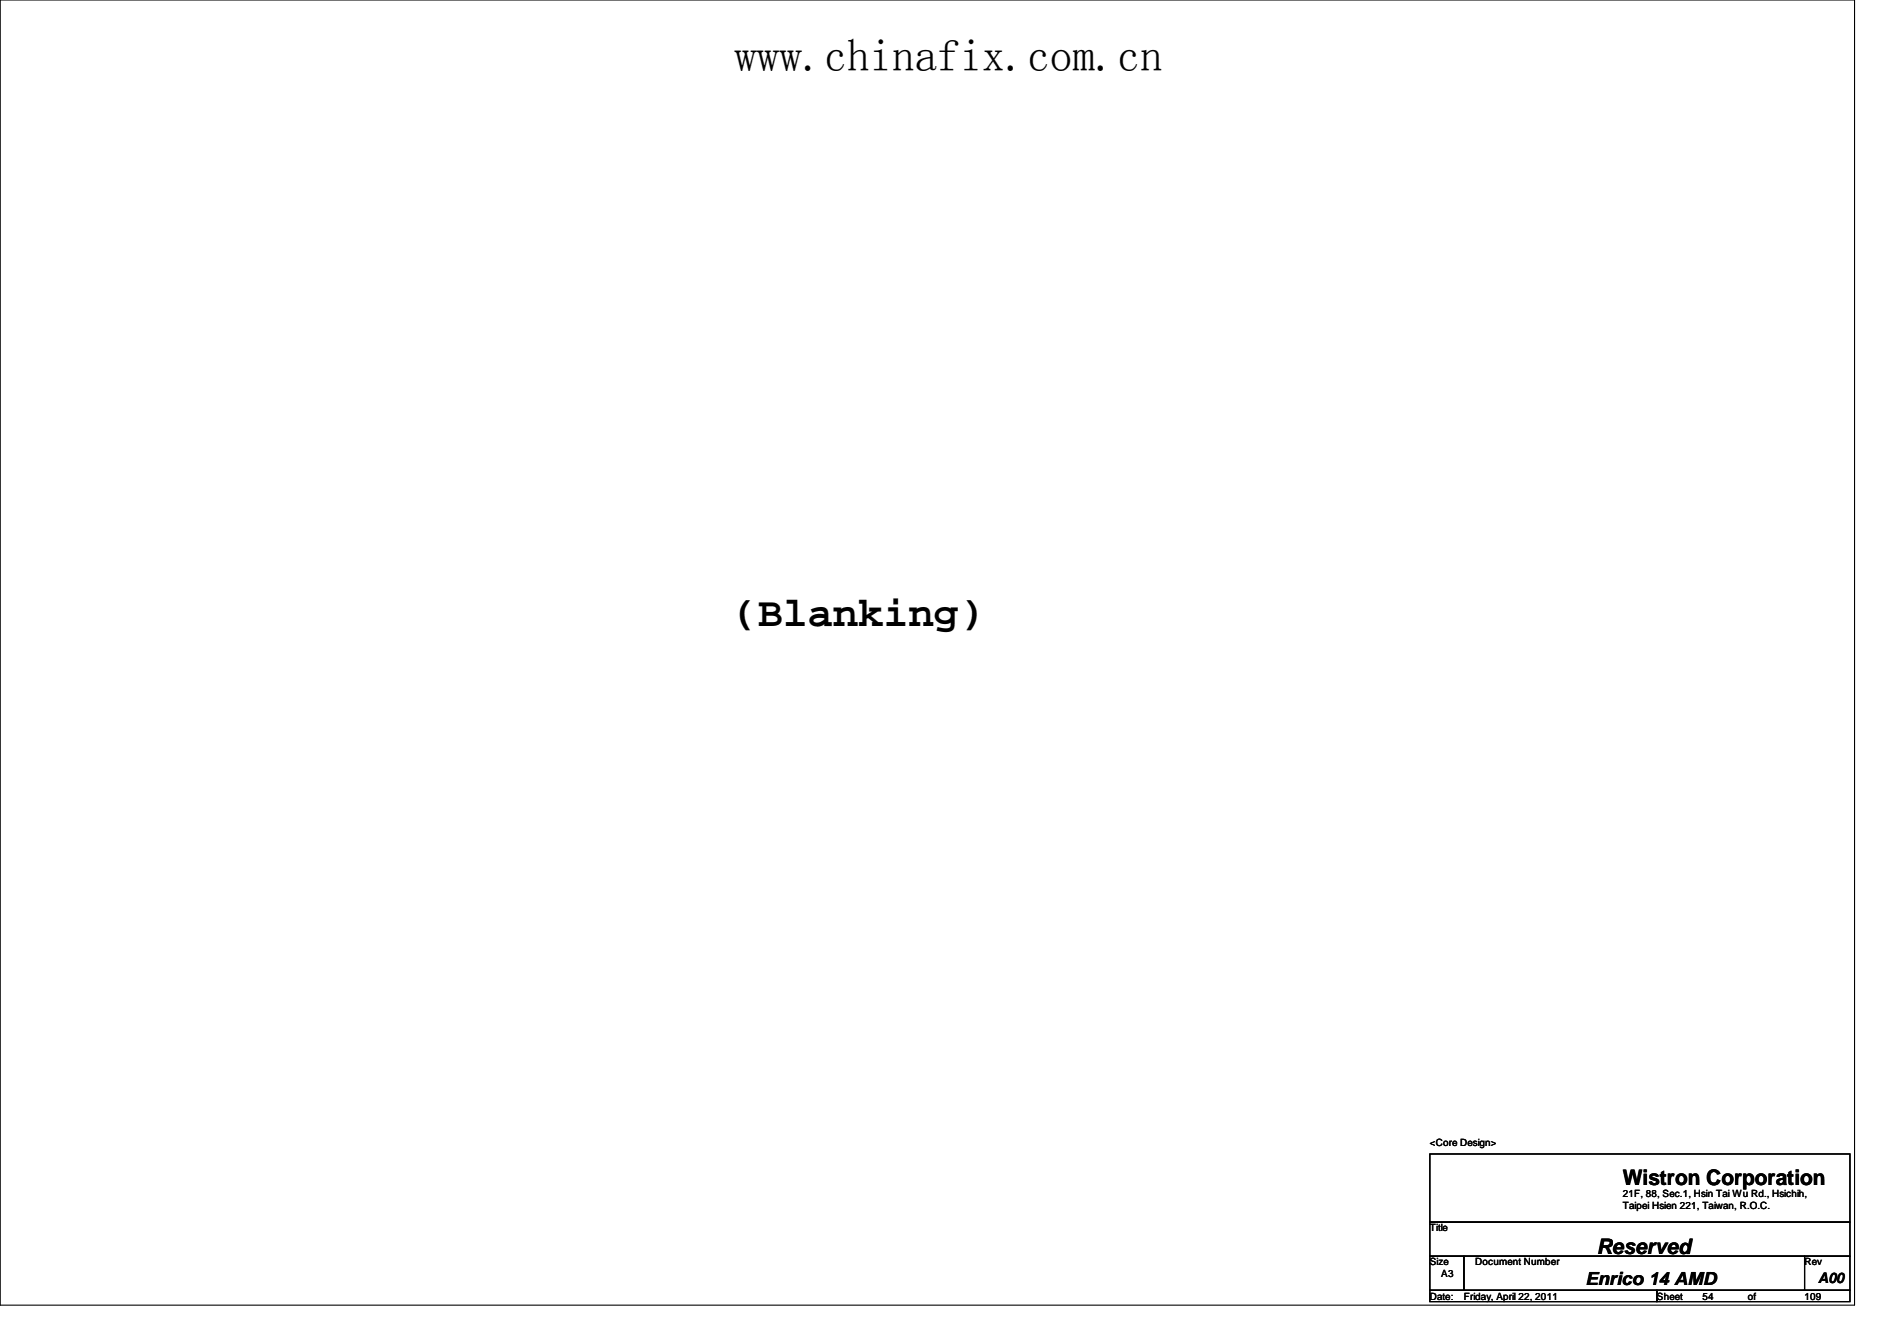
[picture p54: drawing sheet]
<svg xmlns="http://www.w3.org/2000/svg" width="297mm" height="210mm" viewBox="0 0 297 210" stroke-linecap="round" stroke-linejoin="round" font-family="sans-serif">
<defs><g id="words">
<text font-size="7.1" x="115" y="11.1">www.chinafix.com.cn</text>
<text font-size="6.6" x="114.7" y="98">(Blanking)</text>
<g font-size="3.3">
<text x="254.1" y="185.5">Wistron Corporation</text>
<text x="250" y="196.3">Reserved</text>
</g>
<text font-size="2.8" x="248.2" y="201.2">Enrico 14 AMD</text>
<text font-size="2.3" x="284.7" y="200.9">A00</text>
<g font-size="1.6">
<text x="223.9" y="179.4">&lt;Core Design&gt;</text>
<text x="254.1" y="187.4">21F, 88, Sec.1, Hsin Tai Wu Rd., Hsichih,</text>
<text x="254.1" y="189.2">Taipei Hsien 221, Taiwan, R.O.C.</text>
<text x="223.9" y="192.7">Title</text>
<text x="223.9" y="198.1">Size</text>
<text x="223.9" y="203.4">Date:</text>
<text x="225.7" y="199.9">A3</text>
<text x="229.2" y="203.4">Friday, April 22, 2011</text>
<text x="231" y="198.1">Document Number</text>
<text x="259.5" y="203.4">Sheet</text>
<text x="266.6" y="203.4">54</text>
<text x="273.7" y="203.4">of</text>
<text x="282.6" y="203.4">109</text>
<text x="282.6" y="198.1">Rev</text>
</g>
</g></defs>
<path d="M0 0h290.4v204.3h-290.4zM223.9 180.6h65.8v10.7h-65.8zM223.9 191.3h65.8v5.3h-65.8zM223.9 196.6h5.3v5.4h-5.3zM229.2 196.6h53.4v5.4h-53.4zM282.6 196.6h7.1v5.4h-7.1zM223.9 202h35.5v1.7h-35.5zM259.4 202h30.3v1.7h-30.3z" fill="none" stroke="#000" stroke-width=".17"/>
<use href="#words"/>
</svg>
